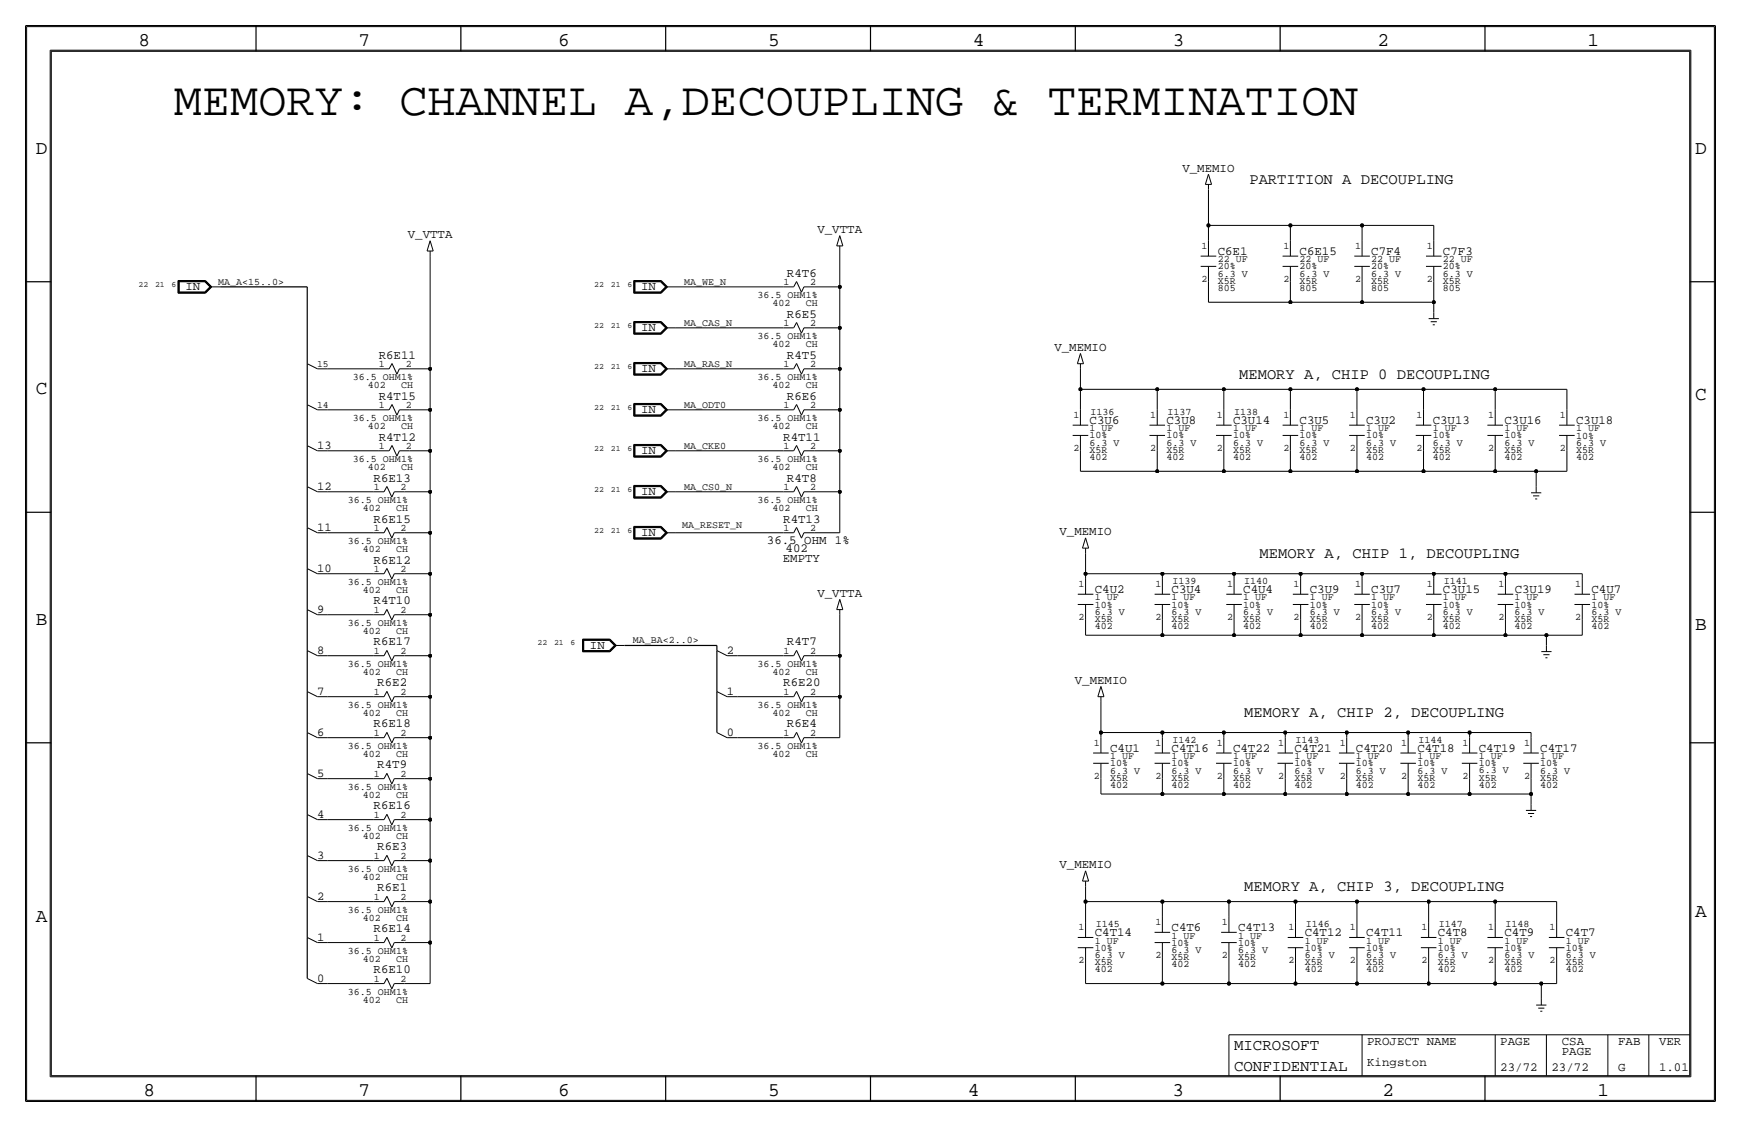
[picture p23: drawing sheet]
<svg xmlns="http://www.w3.org/2000/svg" width="432mm" height="279mm" viewBox="0 0 432 279" stroke-linecap="round" stroke-linejoin="round" font-family="sans-serif">
<defs><g id="words">
<text font-size="11.7" x="43.1" y="28.5">MEMORY: CHANNEL A,DECOUPLING &amp; TERMINATION</text>
<g font-size="4.8">
<text x="34.3" y="11.4">8</text>
<text x="88.9" y="11.4">7</text>
<text x="138.5" y="11.4">6</text>
<text x="190.5" y="11.4">5</text>
<text x="241.3" y="11.4">4</text>
<text x="290.8" y="11.4">3</text>
<text x="341.6" y="11.4">2</text>
<text x="393.7" y="11.4">1</text>
<text x="8.9" y="38.1">D</text>
<text x="420.4" y="38.1">D</text>
<text x="8.9" y="97.8">C</text>
<text x="420.4" y="99.1">C</text>
<text x="8.9" y="154.9">B</text>
<text x="420.4" y="156.2">B</text>
<text x="420.4" y="227.3">A</text>
<text x="8.9" y="228.6">A</text>
<text x="35.6" y="271.8">8</text>
<text x="88.9" y="271.8">7</text>
<text x="138.4" y="271.8">6</text>
<text x="190.5" y="271.8">5</text>
<text x="240" y="271.8">4</text>
<text x="290.8" y="271.8">3</text>
<text x="342.9" y="271.8">2</text>
<text x="396.2" y="271.8">1</text>
</g>
<g font-size="3.9">
<text x="306.1" y="260.4">MICROSOFT</text>
<text x="306.1" y="265.4">CONFIDENTIAL</text>
</g>
<g font-size="3.8">
<text x="309.9" y="45.7">PARTITION A DECOUPLING</text>
<text x="307.3" y="94">MEMORY A, CHIP 0 DECOUPLING</text>
<text x="312.4" y="138.4">MEMORY A, CHIP 1, DECOUPLING</text>
<text x="308.6" y="177.8">MEMORY A, CHIP 2, DECOUPLING</text>
<text x="308.6" y="221">MEMORY A, CHIP 3, DECOUPLING</text>
</g>
<g font-size="3.1">
<text x="293.2" y="42.5">V_MEMIO</text>
<text x="101.1" y="59">V_VTTA</text>
<text x="202.7" y="57.8">V_VTTA</text>
<text x="302" y="63.2">C6E1</text>
<text x="322.3" y="63.2">C6E15</text>
<text x="340.1" y="63.2">C7F4</text>
<text x="357.9" y="63.2">C7F3</text>
<text x="46" y="71.9">IN</text>
<text x="159" y="71.9">IN</text>
<text x="195.2" y="68.6">R4T6</text>
<text x="159" y="82">IN</text>
<text x="195.2" y="78.7">R6E5</text>
<text x="93.9" y="88.9">R6E11</text>
<text x="195.2" y="88.9">R4T5</text>
<text x="261.5" y="87">V_MEMIO</text>
<text x="159" y="92.2">IN</text>
<text x="93.9" y="99.1">R4T15</text>
<text x="195.2" y="99.1">R6E6</text>
<text x="159" y="102.4">IN</text>
<text x="270.3" y="105.2">C3U6</text>
<text x="289.3" y="105.2">C3U8</text>
<text x="305.8" y="105.2">C3U14</text>
<text x="322.3" y="105.2">C3U5</text>
<text x="338.8" y="105.2">C3U2</text>
<text x="355.3" y="105.2">C3U13</text>
<text x="373.1" y="105.2">C3U16</text>
<text x="390.9" y="105.2">C3U18</text>
<text x="93.9" y="109.2">R4T12</text>
<text x="159" y="112.5">IN</text>
<text x="194.3" y="109.2">R4T11</text>
<text x="92.7" y="119.4">R6E13</text>
<text x="195.2" y="119.4">R4T8</text>
<text x="159" y="122.7">IN</text>
<text x="92.7" y="129.5">R6E15</text>
<text x="194.3" y="129.5">R4T13</text>
<text x="159" y="132.8">IN</text>
<text x="190.2" y="134.9">36.5 OHM 1%</text>
<text x="194.8" y="136.9">402</text>
<text x="262.8" y="132.7">V_MEMIO</text>
<text x="92.7" y="139.7">R6E12</text>
<text x="194.2" y="139.3">EMPTY</text>
<text x="92.7" y="149.9">R4T10</text>
<text x="202.7" y="147.9">V_VTTA</text>
<text x="271.5" y="147.1">C4U2</text>
<text x="290.6" y="147.1">C3U4</text>
<text x="308.4" y="147.1">C4U4</text>
<text x="324.9" y="147.1">C3U9</text>
<text x="340.1" y="147.1">C3U7</text>
<text x="357.9" y="147.1">C3U15</text>
<text x="375.7" y="147.1">C3U19</text>
<text x="394.7" y="147.1">C4U7</text>
<text x="92.7" y="160">R6E17</text>
<text x="146.3" y="160.8">IN</text>
<text x="195.2" y="160">R4T7</text>
<text x="93.6" y="170.2">R6E2</text>
<text x="194.3" y="170.2">R6E20</text>
<text x="266.6" y="169.5">V_MEMIO</text>
<text x="92.7" y="180.3">R6E18</text>
<text x="195.2" y="180.3">R6E4</text>
<text x="93.6" y="190.5">R4T9</text>
<text x="275.3" y="186.4">C4U1</text>
<text x="290.6" y="186.4">C4T16</text>
<text x="305.8" y="186.4">C4T22</text>
<text x="321.1" y="186.4">C4T21</text>
<text x="336.3" y="186.4">C4T20</text>
<text x="351.5" y="186.4">C4T18</text>
<text x="366.8" y="186.4">C4T19</text>
<text x="382" y="186.4">C4T17</text>
<text x="92.7" y="200.7">R6E16</text>
<text x="93.6" y="210.8">R6E3</text>
<text x="262.8" y="215.2">V_MEMIO</text>
<text x="93.6" y="221">R6E1</text>
<text x="92.7" y="231.1">R6E14</text>
<text x="271.5" y="232.2">C4T14</text>
<text x="290.6" y="230.9">C4T6</text>
<text x="307.1" y="230.9">C4T13</text>
<text x="323.6" y="232.2">C4T12</text>
<text x="338.8" y="232.2">C4T11</text>
<text x="356.6" y="232.2">C4T8</text>
<text x="373.1" y="232.2">C4T9</text>
<text x="388.4" y="232.2">C4T7</text>
<text x="92.7" y="241.3">R6E10</text>
<text x="339.1" y="259.1">PROJECT NAME</text>
<text x="372.1" y="259.1">PAGE</text>
<text x="387.4" y="259.1">CSA</text>
<text x="387.4" y="261.6">PAGE</text>
<text x="401.3" y="259.1">FAB</text>
<text x="411.5" y="259.1">VER</text>
<text x="339.1" y="264.2">Kingston</text>
<text x="372.1" y="265.4">23/72</text>
<text x="384.8" y="265.4">23/72</text>
<text x="401.3" y="265.4">G</text>
<text x="411.5" y="265.4">1.01</text>
</g>
<g font-size="3">
<text x="78.6" y="111.4">13</text>
<text x="78.6" y="121.5">12</text>
<text x="78.6" y="131.7">11</text>
<text x="78.6" y="141.8">10</text>
<text x="78.6" y="152">9</text>
<text x="78.6" y="162.2">8</text>
<text x="180.2" y="162.2">2</text>
<text x="78.6" y="172.3">7</text>
<text x="180.2" y="172.3">1</text>
<text x="78.6" y="182.5">6</text>
<text x="180.2" y="182.5">0</text>
<text x="78.6" y="192.6">5</text>
<text x="78.6" y="202.8">4</text>
<text x="78.6" y="213">3</text>
<text x="78.6" y="223.1">2</text>
<text x="78.6" y="233.3">1</text>
<text x="78.6" y="243.4">0</text>
</g>
<g font-size="2.5">
<text x="298" y="61.7">1</text>
<text x="302" y="65">22 UF</text>
<text x="318.3" y="61.7">1</text>
<text x="322.3" y="65">22 UF</text>
<text x="336.1" y="61.7">1</text>
<text x="340.1" y="65">22 UF</text>
<text x="353.9" y="61.7">1</text>
<text x="357.9" y="65">22 UF</text>
<text x="54.1" y="70.6">MA_A&lt;15..0&gt;</text>
<text x="169.7" y="70.6">MA_WE_N</text>
<text x="194.3" y="70.6">1</text>
<text x="201" y="70.6">2</text>
<text x="298" y="69.9">2</text>
<text x="302" y="70.4">X5R</text>
<text x="302" y="68.6">6.3 V</text>
<text x="302" y="66.8">20%</text>
<text x="318.3" y="69.9">2</text>
<text x="322.3" y="70.4">X5R</text>
<text x="322.3" y="68.6">6.3 V</text>
<text x="322.3" y="66.8">20%</text>
<text x="336.1" y="69.9">2</text>
<text x="340.1" y="70.4">X5R</text>
<text x="340.1" y="68.6">6.3 V</text>
<text x="340.1" y="66.8">20%</text>
<text x="353.9" y="69.9">2</text>
<text x="357.9" y="70.4">X5R</text>
<text x="357.9" y="68.6">6.3 V</text>
<text x="357.9" y="66.8">20%</text>
<text x="187.8" y="73.9">36.5 OHM1%</text>
<text x="191.6" y="75.9">402</text>
<text x="199.8" y="75.8">CH</text>
<text x="302" y="72.1">805</text>
<text x="322.3" y="72.1">805</text>
<text x="340.1" y="72.1">805</text>
<text x="357.9" y="72.1">805</text>
<text x="169.7" y="80.8">MA_CAS_N</text>
<text x="194.3" y="80.8">1</text>
<text x="201" y="80.8">2</text>
<text x="187.8" y="84.1">36.5 OHM1%</text>
<text x="191.6" y="86.1">402</text>
<text x="199.8" y="86">CH</text>
<text x="87.5" y="94.2">36.5 OHM1%</text>
<text x="94" y="90.9">1</text>
<text x="100.6" y="90.9">2</text>
<text x="169.7" y="90.9">MA_RAS_N</text>
<text x="187.8" y="94.2">36.5 OHM1%</text>
<text x="194.3" y="90.9">1</text>
<text x="201" y="90.9">2</text>
<text x="91.2" y="96.3">402</text>
<text x="94" y="101.1">1</text>
<text x="99.5" y="96.2">CH</text>
<text x="100.6" y="101.1">2</text>
<text x="169.7" y="101.1">MA_ODT0</text>
<text x="191.6" y="96.3">402</text>
<text x="194.3" y="101.1">1</text>
<text x="199.8" y="96.2">CH</text>
<text x="201" y="101.1">2</text>
<text x="87.5" y="104.4">36.5 OHM1%</text>
<text x="91.2" y="106.4">402</text>
<text x="99.5" y="106.3">CH</text>
<text x="187.8" y="104.4">36.5 OHM1%</text>
<text x="191.6" y="106.4">402</text>
<text x="199.8" y="106.3">CH</text>
<text x="266.2" y="103.6">1</text>
<text x="270.2" y="106.9">1 UF</text>
<text x="270.5" y="102.8">I136</text>
<text x="285.3" y="103.6">1</text>
<text x="289.3" y="106.9">1 UF</text>
<text x="289.6" y="102.9">I137</text>
<text x="301.8" y="103.6">1</text>
<text x="305.8" y="106.9">1 UF</text>
<text x="306.1" y="102.9">I138</text>
<text x="318.3" y="103.6">1</text>
<text x="322.3" y="106.9">1 UF</text>
<text x="334.8" y="103.6">1</text>
<text x="338.8" y="106.9">1 UF</text>
<text x="351.3" y="103.6">1</text>
<text x="355.3" y="106.9">1 UF</text>
<text x="369.1" y="103.6">1</text>
<text x="373.1" y="106.9">1 UF</text>
<text x="386.9" y="103.6">1</text>
<text x="390.9" y="106.9">1 UF</text>
<text x="94" y="111.3">1</text>
<text x="100.6" y="111.3">2</text>
<text x="169.7" y="111.3">MA_CKE0</text>
<text x="194.3" y="111.3">1</text>
<text x="201" y="111.3">2</text>
<text x="266.2" y="111.8">2</text>
<text x="270.2" y="110.5">6.3 V</text>
<text x="270.2" y="108.7">10%</text>
<text x="270.2" y="112.2">X5R</text>
<text x="285.3" y="111.8">2</text>
<text x="289.3" y="108.7">10%</text>
<text x="289.3" y="112.3">X5R</text>
<text x="289.3" y="110.5">6.3 V</text>
<text x="301.8" y="111.8">2</text>
<text x="305.8" y="108.7">10%</text>
<text x="305.8" y="112.3">X5R</text>
<text x="305.8" y="110.5">6.3 V</text>
<text x="318.3" y="111.8">2</text>
<text x="322.3" y="108.7">10%</text>
<text x="322.3" y="110.5">6.3 V</text>
<text x="322.3" y="112.2">X5R</text>
<text x="334.8" y="111.8">2</text>
<text x="338.8" y="110.5">6.3 V</text>
<text x="338.8" y="112.2">X5R</text>
<text x="338.8" y="108.7">10%</text>
<text x="351.3" y="111.8">2</text>
<text x="355.3" y="112.3">X5R</text>
<text x="355.3" y="108.7">10%</text>
<text x="355.3" y="110.5">6.3 V</text>
<text x="369.1" y="111.8">2</text>
<text x="373.1" y="110.5">6.3 V</text>
<text x="373.1" y="108.7">10%</text>
<text x="373.1" y="112.3">X5R</text>
<text x="386.9" y="111.8">2</text>
<text x="390.9" y="108.7">10%</text>
<text x="390.9" y="110.5">6.3 V</text>
<text x="390.9" y="112.3">X5R</text>
<text x="87.5" y="114.6">36.5 OHM1%</text>
<text x="91.2" y="116.6">402</text>
<text x="99.5" y="116.5">CH</text>
<text x="187.8" y="114.6">36.5 OHM1%</text>
<text x="191.6" y="116.6">402</text>
<text x="199.8" y="116.5">CH</text>
<text x="270.2" y="114">402</text>
<text x="289.3" y="114">402</text>
<text x="305.8" y="114">402</text>
<text x="322.3" y="114">402</text>
<text x="338.8" y="114">402</text>
<text x="355.3" y="114">402</text>
<text x="373.1" y="114">402</text>
<text x="390.9" y="114.1">402</text>
<text x="86.2" y="124.7">36.5 OHM1%</text>
<text x="92.7" y="121.4">1</text>
<text x="99.4" y="121.4">2</text>
<text x="169.7" y="121.4">MA_CS0_N</text>
<text x="187.8" y="124.7">36.5 OHM1%</text>
<text x="194.3" y="121.4">1</text>
<text x="201" y="121.4">2</text>
<text x="90" y="126.7">402</text>
<text x="92.7" y="131.6">1</text>
<text x="98.2" y="126.6">CH</text>
<text x="99.4" y="131.6">2</text>
<text x="169.2" y="131">MA_RESET_N</text>
<text x="191.6" y="126.7">402</text>
<text x="194.3" y="131.6">1</text>
<text x="199.8" y="126.6">CH</text>
<text x="201" y="131.6">2</text>
<text x="86.2" y="134.9">36.5 OHM1%</text>
<text x="90" y="136.9">402</text>
<text x="98.2" y="136.8">CH</text>
<text x="92.7" y="141.7">1</text>
<text x="99.4" y="141.7">2</text>
<text x="86.2" y="145">36.5 OHM1%</text>
<text x="90" y="147.1">402</text>
<text x="98.2" y="147">CH</text>
<text x="267.5" y="145.5">1</text>
<text x="271.5" y="148.8">1 UF</text>
<text x="286.6" y="145.5">1</text>
<text x="290.6" y="148.8">1 UF</text>
<text x="290.8" y="144.8">I139</text>
<text x="304.3" y="145.5">1</text>
<text x="308.4" y="148.8">1 UF</text>
<text x="308.6" y="144.8">I140</text>
<text x="320.8" y="145.5">1</text>
<text x="324.9" y="148.8">1 UF</text>
<text x="336.1" y="145.5">1</text>
<text x="340.1" y="148.8">1 UF</text>
<text x="353.9" y="145.5">1</text>
<text x="357.9" y="148.8">1 UF</text>
<text x="358.1" y="144.8">I141</text>
<text x="371.6" y="145.5">1</text>
<text x="375.7" y="148.8">1 UF</text>
<text x="390.7" y="145.5">1</text>
<text x="394.7" y="148.8">1 UF</text>
<text x="86.2" y="155.2">36.5 OHM1%</text>
<text x="92.7" y="151.9">1</text>
<text x="99.4" y="151.9">2</text>
<text x="267.5" y="153.7">2</text>
<text x="271.5" y="152.4">6.3 V</text>
<text x="271.5" y="154.2">X5R</text>
<text x="271.5" y="156">402</text>
<text x="271.5" y="150.6">10%</text>
<text x="286.6" y="153.7">2</text>
<text x="290.6" y="150.6">10%</text>
<text x="290.6" y="155.9">402</text>
<text x="290.6" y="154.2">X5R</text>
<text x="290.6" y="152.4">6.3 V</text>
<text x="304.3" y="153.7">2</text>
<text x="308.4" y="154.2">X5R</text>
<text x="308.4" y="156">402</text>
<text x="308.4" y="152.4">6.3 V</text>
<text x="308.4" y="150.6">10%</text>
<text x="320.8" y="153.7">2</text>
<text x="324.9" y="152.4">6.3 V</text>
<text x="324.9" y="154.2">X5R</text>
<text x="324.9" y="155.9">402</text>
<text x="324.9" y="150.6">10%</text>
<text x="336.1" y="153.7">2</text>
<text x="340.1" y="154.2">X5R</text>
<text x="340.1" y="155.9">402</text>
<text x="340.1" y="150.6">10%</text>
<text x="340.1" y="152.4">6.3 V</text>
<text x="353.9" y="153.7">2</text>
<text x="357.9" y="150.6">10%</text>
<text x="357.9" y="156">402</text>
<text x="357.9" y="154.2">X5R</text>
<text x="357.9" y="152.4">6.3 V</text>
<text x="371.6" y="153.7">2</text>
<text x="375.7" y="152.4">6.3 V</text>
<text x="375.7" y="154.2">X5R</text>
<text x="375.7" y="155.9">402</text>
<text x="375.7" y="150.6">10%</text>
<text x="390.7" y="153.7">2</text>
<text x="394.7" y="150.6">10%</text>
<text x="394.7" y="155.9">402</text>
<text x="394.7" y="154.2">X5R</text>
<text x="394.7" y="152.4">6.3 V</text>
<text x="90" y="157.2">402</text>
<text x="98.2" y="157.1">CH</text>
<text x="157" y="159.5">MA_BA&lt;2..0&gt;</text>
<text x="86.2" y="165.4">36.5 OHM1%</text>
<text x="90" y="167.4">402</text>
<text x="92.7" y="162.1">1</text>
<text x="98.2" y="167.3">CH</text>
<text x="99.4" y="162.1">2</text>
<text x="187.8" y="165.4">36.5 OHM1%</text>
<text x="191.6" y="167.4">402</text>
<text x="194.3" y="162.1">1</text>
<text x="199.8" y="167.3">CH</text>
<text x="201" y="162.1">2</text>
<text x="92.7" y="172.2">1</text>
<text x="99.4" y="172.2">2</text>
<text x="194.3" y="172.2">1</text>
<text x="201" y="172.2">2</text>
<text x="86.2" y="175.5">36.5 OHM1%</text>
<text x="90" y="177.6">402</text>
<text x="98.2" y="177.4">CH</text>
<text x="187.8" y="175.5">36.5 OHM1%</text>
<text x="191.6" y="177.5">402</text>
<text x="199.8" y="177.4">CH</text>
<text x="86.2" y="185.7">36.5 OHM1%</text>
<text x="92.7" y="182.4">1</text>
<text x="99.4" y="182.4">2</text>
<text x="187.8" y="185.7">36.5 OHM1%</text>
<text x="194.3" y="182.4">1</text>
<text x="201" y="182.4">2</text>
<text x="271.3" y="184.9">1</text>
<text x="286.6" y="184.9">1</text>
<text x="290.8" y="184.1">I142</text>
<text x="301.8" y="184.9">1</text>
<text x="317" y="184.9">1</text>
<text x="321.3" y="184.1">I143</text>
<text x="332.3" y="184.9">1</text>
<text x="347.5" y="184.9">1</text>
<text x="351.8" y="184.1">I144</text>
<text x="362.8" y="184.9">1</text>
<text x="378" y="184.9">1</text>
<text x="90" y="187.7">402</text>
<text x="98.2" y="187.6">CH</text>
<text x="191.6" y="187.7">402</text>
<text x="199.8" y="187.6">CH</text>
<text x="275.3" y="191.8">6.3 V</text>
<text x="275.3" y="188.2">1 UF</text>
<text x="275.3" y="190">10%</text>
<text x="290.6" y="188.2">1 UF</text>
<text x="290.6" y="190">10%</text>
<text x="290.6" y="191.8">6.3 V</text>
<text x="305.8" y="190">10%</text>
<text x="305.8" y="188.2">1 UF</text>
<text x="305.8" y="191.8">6.3 V</text>
<text x="321.1" y="191.8">6.3 V</text>
<text x="321.1" y="190">10%</text>
<text x="321.1" y="188.2">1 UF</text>
<text x="336.3" y="188.2">1 UF</text>
<text x="336.3" y="191.8">6.3 V</text>
<text x="336.3" y="190">10%</text>
<text x="351.5" y="190">10%</text>
<text x="351.5" y="191.8">6.3 V</text>
<text x="351.5" y="188.2">1 UF</text>
<text x="366.8" y="190">10%</text>
<text x="366.8" y="188.2">1 UF</text>
<text x="366.8" y="191.8">6.3 V</text>
<text x="382" y="191.8">6.3 V</text>
<text x="382" y="188.2">1 UF</text>
<text x="382" y="190">10%</text>
<text x="86.2" y="195.8">36.5 OHM1%</text>
<text x="90" y="197.9">402</text>
<text x="92.7" y="192.5">1</text>
<text x="98.2" y="197.8">CH</text>
<text x="99.4" y="192.5">2</text>
<text x="271.3" y="193">2</text>
<text x="275.3" y="193.5">X5R</text>
<text x="275.3" y="195.3">402</text>
<text x="286.6" y="193">2</text>
<text x="290.6" y="195.3">402</text>
<text x="290.6" y="193.5">X5R</text>
<text x="301.8" y="193">2</text>
<text x="305.8" y="193.5">X5R</text>
<text x="305.8" y="195.3">402</text>
<text x="317" y="193">2</text>
<text x="321.1" y="193.5">X5R</text>
<text x="321.1" y="195.3">402</text>
<text x="332.3" y="193">2</text>
<text x="336.3" y="193.5">X5R</text>
<text x="336.3" y="195.3">402</text>
<text x="347.5" y="193">2</text>
<text x="351.5" y="195.3">402</text>
<text x="351.5" y="193.5">X5R</text>
<text x="362.8" y="193">2</text>
<text x="366.8" y="195.3">402</text>
<text x="366.8" y="193.5">X5R</text>
<text x="378" y="193">2</text>
<text x="382" y="193.6">X5R</text>
<text x="382" y="195.3">402</text>
<text x="92.7" y="202.7">1</text>
<text x="99.4" y="202.7">2</text>
<text x="86.2" y="206">36.5 OHM1%</text>
<text x="90" y="208">402</text>
<text x="98.2" y="207.9">CH</text>
<text x="92.7" y="212.9">1</text>
<text x="99.4" y="212.9">2</text>
<text x="86.2" y="216.2">36.5 OHM1%</text>
<text x="90" y="218.2">402</text>
<text x="98.2" y="218.1">CH</text>
<text x="86.2" y="226.3">36.5 OHM1%</text>
<text x="92.7" y="223">1</text>
<text x="99.4" y="223">2</text>
<text x="90" y="228.3">402</text>
<text x="92.7" y="233.2">1</text>
<text x="98.2" y="228.2">CH</text>
<text x="99.4" y="233.2">2</text>
<text x="267.5" y="230.6">1</text>
<text x="271.5" y="233.9">1 UF</text>
<text x="271.8" y="229.9">I145</text>
<text x="286.6" y="229.4">1</text>
<text x="290.6" y="232.7">1 UF</text>
<text x="303.1" y="229.4">1</text>
<text x="307.1" y="232.7">1 UF</text>
<text x="319.6" y="230.6">1</text>
<text x="323.6" y="233.9">1 UF</text>
<text x="323.8" y="229.9">I146</text>
<text x="334.8" y="230.6">1</text>
<text x="338.8" y="233.9">1 UF</text>
<text x="352.6" y="230.6">1</text>
<text x="356.6" y="233.9">1 UF</text>
<text x="356.9" y="229.9">I147</text>
<text x="369.1" y="230.6">1</text>
<text x="373.1" y="233.9">1 UF</text>
<text x="373.4" y="229.9">I148</text>
<text x="384.3" y="230.6">1</text>
<text x="388.4" y="233.9">1 UF</text>
<text x="86.2" y="236.5">36.5 OHM1%</text>
<text x="90" y="238.5">402</text>
<text x="98.2" y="238.4">CH</text>
<text x="267.5" y="238.8">2</text>
<text x="271.5" y="235.7">10%</text>
<text x="271.5" y="239.3">X5R</text>
<text x="271.5" y="237.5">6.3 V</text>
<text x="286.6" y="237.5">2</text>
<text x="290.6" y="238">X5R</text>
<text x="290.6" y="239.8">402</text>
<text x="290.6" y="236.2">6.3 V</text>
<text x="290.6" y="234.4">10%</text>
<text x="303.1" y="237.5">2</text>
<text x="307.1" y="238">X5R</text>
<text x="307.1" y="239.8">402</text>
<text x="307.1" y="234.4">10%</text>
<text x="307.1" y="236.2">6.3 V</text>
<text x="319.6" y="238.8">2</text>
<text x="323.6" y="235.7">10%</text>
<text x="323.6" y="239.3">X5R</text>
<text x="323.6" y="237.5">6.3 V</text>
<text x="334.8" y="238.8">2</text>
<text x="338.8" y="237.5">6.3 V</text>
<text x="338.8" y="235.7">10%</text>
<text x="338.8" y="239.3">X5R</text>
<text x="352.6" y="238.8">2</text>
<text x="356.6" y="235.7">10%</text>
<text x="356.6" y="239.3">X5R</text>
<text x="356.6" y="237.5">6.3 V</text>
<text x="369.1" y="238.8">2</text>
<text x="373.1" y="235.7">10%</text>
<text x="373.1" y="239.3">X5R</text>
<text x="373.1" y="237.5">6.3 V</text>
<text x="384.3" y="238.8">2</text>
<text x="388.4" y="237.5">6.3 V</text>
<text x="388.4" y="239.3">X5R</text>
<text x="388.4" y="235.7">10%</text>
<text x="92.7" y="243.3">1</text>
<text x="99.4" y="243.3">2</text>
<text x="271.5" y="241">402</text>
<text x="323.6" y="241">402</text>
<text x="338.8" y="241.1">402</text>
<text x="356.6" y="241">402</text>
<text x="373.1" y="241">402</text>
<text x="388.4" y="241">402</text>
<text x="86.2" y="246.6">36.5 OHM1%</text>
<text x="90" y="248.7">402</text>
<text x="98.2" y="248.6">CH</text>
</g>
<g font-size="2.4">
<text x="78.6" y="91">15</text>
<text x="78.6" y="101.2">14</text>
</g>
<g font-size="2">
<text x="34.3" y="71.1">22</text>
<text x="38.5" y="71.1">21</text>
<text x="42.6" y="71.1">6</text>
<text x="147.4" y="71.1">22</text>
<text x="151.5" y="71.1">21</text>
<text x="155.6" y="71.1">6</text>
<text x="147.4" y="81.3">22</text>
<text x="151.5" y="81.3">21</text>
<text x="155.6" y="81.3">6</text>
<text x="147.4" y="91.4">22</text>
<text x="151.5" y="91.4">21</text>
<text x="155.6" y="91.4">6</text>
<text x="147.4" y="101.6">22</text>
<text x="151.5" y="101.6">21</text>
<text x="155.6" y="101.6">6</text>
<text x="147.4" y="111.8">22</text>
<text x="151.5" y="111.8">21</text>
<text x="155.6" y="111.8">6</text>
<text x="147.4" y="121.9">22</text>
<text x="151.5" y="121.9">21</text>
<text x="155.6" y="121.9">6</text>
<text x="147.4" y="132.1">22</text>
<text x="151.5" y="132.1">21</text>
<text x="155.6" y="132.1">6</text>
<text x="133.3" y="160">22</text>
<text x="137.4" y="160">21</text>
<text x="141.5" y="160">6</text>
</g>
</g></defs>
<!-- layer: Nets -->
<g fill="none" stroke="#000" stroke-width=".3">
<path d="M54.6 71.1h21.6zM76.2 71.1v19.1zM76.2 90.2v10.1zM76.2 100.3v10.2zM76.2 110.5v10.2zM76.2 120.7v10.1zM76.2 130.8v10.2zM76.2 141v10.1zM76.2 151.1v10.2zM76.2 161.3v10.2zM76.2 171.4v10.2zM154.9 160h22.9z"/>
<path d="M177.8 160v1.3zM177.8 161.3v10.1zM177.8 171.4v10.2zM76.2 181.6v10.2zM76.2 191.8v10.1zM76.2 201.9v10.2zM76.2 212.1v10.1zM76.2 222.2v10.2zM76.2 232.4v10.2z"/>
</g>
<g fill="none" stroke="#000" stroke-width=".25">
<path d="M299.7 55.9h20.3zM299.7 55.9v3.8zM299.7 47v8.9zM320 55.9h17.8zM320 55.9v3.8zM337.8 55.9h17.8zM337.8 55.9v3.8zM355.6 55.9v3.8zM106.7 63.5v27.9zM167.6 71.1h26.7zM201.9 71.1h6.4zM208.3 71.1v10.2z"/>
<path d="M208.3 62.2v8.9zM299.7 69.8v5.1zM299.7 74.9h20.3zM320 74.9h17.8zM320 69.8v5.1zM337.8 74.9h17.8zM337.8 69.8v5.1zM355.6 69.8v5.1zM355.6 74.9v2.6zM81.3 91.4h12.7zM101.6 91.4h5.1zM106.7 91.4v10.2z"/>
<path d="M167.6 81.3h26.7zM167.6 91.4h26.7zM201.9 91.4h6.4zM201.9 81.3h6.4zM208.3 91.4v10.2zM208.3 81.3v10.1zM268 96.5h19zM268 96.5v5.1zM268 91.4v5.1zM287 96.5v5.1zM287 96.5h16.5zM303.5 96.5h16.5z"/>
<path d="M303.5 96.5v5.1zM320 96.5h16.6zM320 96.5v5.1zM336.5 96.5h16.6zM336.5 96.5v5.1zM353.1 96.5h17.7zM353.1 96.5v5.1zM370.8 96.5v5.1zM370.8 96.5h17.8zM388.6 96.5v5.1zM81.3 111.8h12.7zM81.3 101.6h12.7z"/>
<path d="M101.6 111.8h5.1zM101.6 101.6h5.1zM106.7 111.8v10.1zM106.7 101.6v10.2zM167.6 111.8h26.7zM167.6 101.6h26.7zM201.9 111.8h6.4zM201.9 101.6h6.4zM208.3 111.8v10.1zM208.3 101.6v10.2zM268 111.8v5zM268 116.8h19z"/>
<path d="M287 116.8h16.5zM287 111.8v5zM303.5 116.8h16.5zM303.5 111.8v5zM320 116.8h16.5zM320 111.8v5zM336.5 116.8h16.6zM336.5 111.8v5zM353.1 116.8h17.7zM353.1 111.8v5zM370.8 116.8h10.2zM370.8 111.8v5z"/>
<path d="M381 116.8h7.6zM381 116.8v3.9zM388.6 111.8v5zM81.3 132.1h11.4zM81.3 121.9h11.4zM100.3 132.1h6.4zM100.3 121.9h6.4zM106.7 132.1v10.1zM106.7 121.9v10.2zM167.6 121.9h26.7zM167.6 132.1h26.7zM201.9 132.1h6.4z"/>
<path d="M201.9 121.9h6.4zM208.3 121.9v10.2zM269.2 137.2v5zM81.3 142.2h11.4zM81.3 152.4h11.4zM100.3 152.4h6.4zM100.3 142.2h6.4zM106.7 152.4v10.2zM106.7 142.2v10.2zM208.3 152.4v10.2zM269.2 153.7v3.8zM269.2 157.5h19.1z"/>
<path d="M269.2 142.2h19.1zM269.2 142.2v1.3zM288.3 153.7v3.8zM288.3 157.5h17.8zM288.3 142.2h17.8zM288.3 142.2v1.3zM306.1 157.5h16.5zM306.1 153.7v3.8zM306.1 142.2v1.3zM306.1 142.2h16.5zM322.6 157.5h15.2zM322.6 153.7v3.8z"/>
<path d="M322.6 142.2h15.2zM322.6 142.2v1.3zM337.8 157.5h17.8zM337.8 153.7v3.8zM337.8 142.2h17.8zM337.8 142.2v1.3zM355.6 157.5h17.8zM355.6 153.7v3.8zM355.6 142.2h17.8zM355.6 142.2v1.3zM373.4 157.5h10.1zM373.4 153.7v3.8z"/>
<path d="M373.4 142.2h19zM373.4 142.2v1.3zM383.5 157.5v2.5zM383.5 157.5h8.9zM392.4 153.7v3.8zM392.4 142.2v1.3zM81.3 162.6h11.4zM81.3 172.7h11.4zM100.3 172.7h6.4zM100.3 162.6h6.4zM106.7 172.7v10.2zM106.7 162.6v10.1z"/>
<path d="M182.9 162.6h11.4zM182.9 172.7h11.4zM201.9 172.7h6.4zM201.9 162.6h6.4zM208.3 172.7v10.2zM208.3 162.6v10.1zM273 174v7.6zM81.3 193h11.4zM81.3 182.9h11.4zM100.3 193h6.4zM100.3 182.9h6.4zM106.7 193v10.2z"/>
<path d="M106.7 182.9v10.1zM182.9 182.9h11.4zM201.9 182.9h6.4zM273 181.6h15.3zM273 181.6v1.3zM273 193v3.8zM273 196.8h15.3zM288.3 181.6h15.2zM288.3 181.6v1.3zM288.3 196.8h15.2zM288.3 193v3.8zM303.5 181.6h15.3z"/>
<path d="M303.5 181.6v1.3zM303.5 196.8h15.3zM303.5 193v3.8zM318.8 181.6h15.2zM318.8 181.6v1.3zM318.8 196.8h15.2zM318.8 193v3.8zM334 181.6h15.2zM334 181.6v1.3zM334 196.8h15.2zM334 193v3.8zM349.2 181.6h15.3z"/>
<path d="M349.2 181.6v1.3zM349.2 193v3.8zM349.2 196.8h15.3zM364.5 181.6h15.2zM364.5 181.6v1.3zM364.5 196.8h15.2zM364.5 193v3.8zM379.7 181.6v1.3zM379.7 193v3.8zM379.7 196.8v2.6zM81.3 213.4h11.4zM81.3 203.2h11.4z"/>
<path d="M100.3 213.4h6.4zM100.3 203.2h6.4zM106.7 213.4v10.1zM106.7 203.2v10.2zM269.2 219.7v3.8zM81.3 223.5h11.4zM81.3 233.7h11.4zM100.3 233.7h6.4zM100.3 223.5h6.4zM106.7 233.7v10.1zM106.7 223.5v10.2zM269.2 223.5h19.1z"/>
<path d="M269.2 223.5v5.1zM269.2 238.8v5zM288.3 223.5h16.5zM288.3 223.5v3.8zM288.3 237.5v6.3zM304.8 223.5v3.8zM304.8 223.5h16.5zM304.8 237.5v6.3zM321.3 223.5h15.2zM321.3 223.5v5.1zM321.3 238.8v5zM336.5 223.5h17.8z"/>
<path d="M336.5 223.5v5.1zM336.5 238.8v5zM354.3 223.5h16.5zM354.3 223.5v5.1zM354.3 238.8v5zM370.8 223.5v5.1zM370.8 223.5h15.3zM370.8 238.8v5zM386.1 223.5v5.1zM386.1 238.8v5zM81.3 243.8h11.4zM100.3 243.8h6.4z"/>
<path d="M269.2 243.8h19.1zM288.3 243.8h16.5zM304.8 243.8h16.5zM321.3 243.8h15.2zM336.5 243.8h17.8zM354.3 243.8h16.5zM370.8 243.8h11.5zM382.3 243.8v3.8zM382.3 243.8h3.8z"/>
</g>
<g fill="#000" stroke="#000" stroke-width=".25">
<circle cx="299.7" cy="55.9" r=".41"/>
<circle cx="320" cy="55.9" r=".41"/>
<circle cx="337.8" cy="55.9" r=".41"/>
<circle cx="208.3" cy="71.1" r=".41"/>
<circle cx="320" cy="74.9" r=".41"/>
<circle cx="337.8" cy="74.9" r=".41"/>
<circle cx="355.6" cy="74.9" r=".41"/>
<circle cx="106.7" cy="91.4" r=".41"/>
<circle cx="208.3" cy="91.4" r=".41"/>
<circle cx="208.3" cy="81.3" r=".41"/>
<circle cx="268" cy="96.5" r=".41"/>
<circle cx="287" cy="96.5" r=".41"/>
<circle cx="303.5" cy="96.5" r=".41"/>
<circle cx="320" cy="96.5" r=".41"/>
<circle cx="336.5" cy="96.5" r=".41"/>
<circle cx="353.1" cy="96.5" r=".41"/>
<circle cx="370.8" cy="96.5" r=".41"/>
<circle cx="106.7" cy="111.8" r=".41"/>
<circle cx="106.7" cy="101.6" r=".41"/>
<circle cx="208.3" cy="111.8" r=".41"/>
<circle cx="208.3" cy="101.6" r=".41"/>
<circle cx="287" cy="116.8" r=".41"/>
<circle cx="303.5" cy="116.8" r=".41"/>
<circle cx="320" cy="116.8" r=".41"/>
<circle cx="336.5" cy="116.8" r=".41"/>
<circle cx="353.1" cy="116.8" r=".41"/>
<circle cx="370.8" cy="116.8" r=".41"/>
<circle cx="381" cy="116.8" r=".41"/>
<circle cx="106.7" cy="132.1" r=".41"/>
<circle cx="106.7" cy="121.9" r=".41"/>
<circle cx="208.3" cy="121.9" r=".41"/>
<circle cx="106.7" cy="142.2" r=".41"/>
<circle cx="106.7" cy="152.4" r=".41"/>
<circle cx="269.2" cy="142.2" r=".41"/>
<circle cx="288.3" cy="142.2" r=".41"/>
<circle cx="288.3" cy="157.5" r=".41"/>
<circle cx="306.1" cy="157.5" r=".41"/>
<circle cx="306.1" cy="142.2" r=".41"/>
<circle cx="322.6" cy="157.5" r=".41"/>
<circle cx="322.6" cy="142.2" r=".41"/>
<circle cx="337.8" cy="157.5" r=".41"/>
<circle cx="337.8" cy="142.2" r=".41"/>
<circle cx="355.6" cy="157.5" r=".41"/>
<circle cx="355.6" cy="142.2" r=".41"/>
<circle cx="373.4" cy="157.5" r=".41"/>
<circle cx="373.4" cy="142.2" r=".41"/>
<circle cx="383.5" cy="157.5" r=".41"/>
<circle cx="106.7" cy="162.6" r=".41"/>
<circle cx="106.7" cy="172.7" r=".41"/>
<circle cx="208.3" cy="172.7" r=".41"/>
<circle cx="208.3" cy="162.6" r=".41"/>
<circle cx="106.7" cy="193" r=".41"/>
<circle cx="106.7" cy="182.9" r=".41"/>
<circle cx="273" cy="181.6" r=".41"/>
<circle cx="288.3" cy="181.6" r=".41"/>
<circle cx="288.3" cy="196.9" r=".41"/>
<circle cx="303.5" cy="181.6" r=".41"/>
<circle cx="303.5" cy="196.9" r=".41"/>
<circle cx="318.8" cy="181.6" r=".41"/>
<circle cx="318.8" cy="196.9" r=".41"/>
<circle cx="334" cy="181.6" r=".41"/>
<circle cx="334" cy="196.9" r=".41"/>
<circle cx="349.2" cy="196.9" r=".41"/>
<circle cx="349.2" cy="181.6" r=".41"/>
<circle cx="364.5" cy="181.6" r=".41"/>
<circle cx="364.5" cy="196.9" r=".41"/>
<circle cx="379.7" cy="196.9" r=".41"/>
<circle cx="106.7" cy="213.4" r=".41"/>
<circle cx="106.7" cy="203.2" r=".41"/>
<circle cx="106.7" cy="223.5" r=".41"/>
<circle cx="106.7" cy="233.7" r=".41"/>
<circle cx="269.2" cy="223.5" r=".41"/>
<circle cx="288.3" cy="223.5" r=".41"/>
<circle cx="304.8" cy="223.5" r=".41"/>
<circle cx="321.3" cy="223.5" r=".41"/>
<circle cx="336.5" cy="223.5" r=".41"/>
<circle cx="354.3" cy="223.5" r=".41"/>
<circle cx="370.8" cy="223.5" r=".41"/>
<circle cx="288.3" cy="243.8" r=".41"/>
<circle cx="304.8" cy="243.8" r=".41"/>
<circle cx="321.3" cy="243.8" r=".41"/>
<circle cx="336.5" cy="243.8" r=".41"/>
<circle cx="354.3" cy="243.8" r=".41"/>
<circle cx="370.8" cy="243.8" r=".41"/>
<circle cx="382.3" cy="243.8" r=".41"/>
</g>
<!-- layer: Components -->
<g fill="none" stroke="#000" stroke-width=".25">
<path d="M106.7 59.7l.7 2.5zM106.7 59.7l-.8 2.5zM208.3 58.4l-.8 2.6zM208.3 58.4l.7 2.6zM299 45.7h1.5zM299.7 45.7v1.3zM299.7 43.2l.8 2.5zM299.7 59.7v3.8zM299.7 43.2l-.7 2.5zM320 59.7v3.8zM337.8 59.7v3.8zM355.6 59.7v3.8z"/>
<path d="M44.1 69.5v3.2zM44.1 72.7h6.9zM44.1 69.5h6.9zM44.2 69.6v3zM44.2 72.6h6.7zM44.2 69.6h6.7zM44.3 69.7h6.6zM44.3 69.7v2.8zM44.3 72.5h6.6zM44.5 69.9v2.5zM44.5 72.4h6.3zM44.5 69.8h6.3z"/>
<path d="M50.8 72.4l1.3-1.3zM50.8 69.9l1.3 1.2zM50.9 72.5l1.3-1.4zM50.9 69.7l1.3 1.4zM50.9 69.6l1.5 1.5zM51 69.5l1.5 1.6zM51 72.7l1.5-1.6zM52.1 71.1h2.5zM52.4 71.1l-1.5 1.5zM105.9 62.2h1.5zM106.7 62.2v1.3zM157.2 69.5h6.8z"/>
<path d="M157.2 69.5v3.2zM157.2 72.7h6.8zM157.2 79.7v3.2zM157.2 79.7h6.8zM157.3 69.6v3zM157.3 72.6h6.6zM157.3 69.6h6.6zM157.3 79.8h6.6zM157.3 79.8v3zM157.4 69.7v2.8zM157.4 72.5h6.5zM157.4 69.7h6.5z"/>
<path d="M157.4 79.9v2.8zM157.4 79.9h6.5zM157.5 69.8h6.3zM157.5 69.8v2.6zM157.5 72.4h6.3zM163.8 69.8l1.3 1.3zM163.8 72.4l1.3-1.3zM163.9 72.5l1.4-1.4zM163.9 69.7l1.4 1.4zM163.9 79.9l1.4 1.4zM163.9 69.6l1.5 1.5zM163.9 79.8l1.5 1.5z"/>
<path d="M164 72.7l1.6-1.6zM164 69.5l1.6 1.6zM164 79.7l1.6 1.6zM165.1 71.1h2.5zM165.4 71.1l-1.5 1.5zM194.3 71.1h2.5zM197.6 69.8l1.2 2.6zM197.6 80l1.2 2.6zM197.6 69.8l-.8 1.3zM197.6 80l-.7 1.3zM199.4 71.1l-.6 1.3zM199.4 71.1h2.5z"/>
<path d="M207.5 61h1.5zM208.3 61v1.2zM297.8 63.5h3.9zM297.8 66h3.9zM299.7 66v3.9zM318.1 63.5h3.9zM318.1 66h3.9zM320 66v3.8zM335.9 63.5h3.9zM335.9 66h3.9zM337.8 66v3.8zM353.7 63.5h3.8z"/>
<path d="M353.7 66h3.8zM354.3 79h2.6zM354.8 79.8h1.6zM355.6 77.5v1.5zM355.6 66v3.8zM76.2 90.2l2.5 1.2zM78.7 91.4h2.6zM94 91.4h2.5zM97.2 90.1l1.3 2.7zM97.2 90.1l-.7 1.3zM99.1 91.4l-.6 1.4zM99.1 91.4h2.5z"/>
<path d="M157.2 89.9v3.1zM157.2 93h6.8zM157.2 89.9h6.8zM157.2 82.9h6.8zM157.3 90v2.9zM157.3 92.9h6.6zM157.3 90h6.6zM157.3 82.8h6.6zM157.4 90.1v2.7zM157.4 92.8h6.5zM157.4 90.1h6.5zM157.4 82.7h6.5z"/>
<path d="M157.5 90.2h6.3zM157.5 90.2v2.5zM157.5 92.7h6.3zM157.5 80h6.3zM157.5 80v2.5zM157.5 82.5h6.3zM163.8 90.2l1.3 1.2zM163.8 92.7l1.3-1.3zM163.8 80l1.3 1.3zM163.8 82.5l1.3-1.2zM163.9 90.1l1.4 1.3zM163.9 92.8l1.4-1.4z"/>
<path d="M163.9 82.7l1.4-1.4zM163.9 90l1.5 1.4zM163.9 92.9l1.5-1.5zM163.9 82.8l1.5-1.5zM164 89.9l1.6 1.5zM164 93l1.6-1.6zM164 82.9l1.6-1.6zM165.1 91.4h2.5zM165.1 81.3h2.5zM194.3 81.3h2.6zM194.3 91.4h2.6zM197.6 90.1l1.2 2.7z"/>
<path d="M197.6 90.1l-.7 1.3zM199.4 81.3l-.6 1.3zM199.4 81.3h2.5zM199.4 91.4h2.5zM199.4 91.4l-.6 1.4zM267.2 90.2h1.5zM268 90.2v1.2zM268 87.6l.7 2.6zM268 87.6l-.8 2.6zM355.3 80.5h.6zM76.2 100.3l2.5 1.3zM76.2 110.5l2.5 1.3z"/>
<path d="M78.7 101.6h2.6zM78.7 111.8h2.6zM94 111.8h2.5zM94 101.6h2.5zM97.2 110.4l1.3 2.7zM97.2 100.3l1.3 2.6zM97.2 110.4l-.7 1.4zM97.2 100.3l-.7 1.3zM99.1 111.8l-.6 1.3zM99.1 101.6l-.6 1.3zM99.1 101.6h2.5zM99.1 111.8h2.5z"/>
<path d="M157.2 100h6.8zM157.2 110.2h6.8zM157.2 100v3.2zM157.2 103.2h6.8zM157.2 110.2v3.1zM157.2 113.3h6.8zM157.3 100.1h6.6zM157.3 100.1v3zM157.3 103.1h6.6zM157.3 110.3v2.9zM157.3 113.2h6.6zM157.3 110.3h6.6z"/>
<path d="M157.4 100.2h6.5zM157.4 100.2v2.8zM157.4 103h6.5zM157.4 110.4v2.7zM157.4 113.1h6.5zM157.4 110.4h6.5zM157.5 100.3h6.3zM157.5 100.3v2.6zM157.5 102.9h6.3zM157.5 110.5h6.3zM157.5 110.5v2.5zM157.5 113h6.3z"/>
<path d="M163.8 102.9l1.3-1.3zM163.8 100.3l1.3 1.3zM163.8 110.5l1.3 1.3zM163.8 113l1.3-1.2zM163.9 100.2l1.4 1.4zM163.9 103l1.4-1.4zM163.9 113.1l1.4-1.3zM163.9 110.4l1.4 1.4zM163.9 100.1l1.5 1.5zM163.9 103.1l1.5-1.5zM163.9 110.3l1.5 1.5zM163.9 113.2l1.5-1.4z"/>
<path d="M164 100l1.6 1.6zM164 103.2l1.6-1.6zM164 113.3l1.6-1.5zM164 110.2l1.6 1.6zM165.1 101.6h2.5zM165.1 111.8h2.5zM194.3 101.6h2.6zM194.3 111.8h2.6zM197.6 110.4l1.2 2.7zM197.6 100.3l1.2 2.6zM197.6 100.3l-.7 1.3zM197.6 110.4l-.7 1.4z"/>
<path d="M199.4 111.8l-.6 1.3zM199.4 111.8h2.5zM199.4 101.6l-.6 1.3zM199.4 101.6h2.5zM266 105.4h3.9zM266 108h3.9zM268 101.6v3.8zM268 108v3.8zM285.1 105.4h3.9zM285.1 108h3.9zM287 101.6v3.8zM287 108v3.8z"/>
<path d="M301.6 105.4h3.9zM301.6 108h3.9zM303.5 101.6v3.8zM303.5 108v3.8zM318.1 105.4h3.9zM318.1 108h3.9zM320 101.6v3.8zM320 108v3.8zM334.6 105.4h3.9zM334.6 108h3.9zM336.5 101.6v3.8zM336.5 108v3.8z"/>
<path d="M351.1 105.4h3.9zM351.1 108h3.9zM353.1 101.6v3.8zM353.1 108v3.8zM368.9 105.4h3.9zM368.9 108h3.9zM370.8 101.6v3.8zM370.8 108v3.8zM386.7 105.4h3.9zM386.7 108h3.9zM388.6 101.6v3.8zM388.6 108v3.8z"/>
<path d="M76.2 130.8l2.5 1.3zM76.2 120.6l2.5 1.3zM78.7 132.1h2.6zM78.7 121.9h2.6zM92.7 132.1h2.6zM92.7 121.9h2.6zM96 130.8l-.7 1.3zM96 120.6l-.7 1.3zM96 130.8l1.2 2.6zM96 120.6l1.2 2.6zM97.8 132.1l-.6 1.3zM97.8 121.9l-.6 1.3z"/>
<path d="M97.8 132.1h2.5zM97.8 121.9h2.5zM157.2 130.5h6.8zM157.2 130.5v3.2zM157.2 133.7h6.8zM157.2 120.3v3.2zM157.2 123.5h6.8zM157.2 120.3h6.8zM157.3 130.6v3zM157.3 133.6h6.6zM157.3 130.6h6.6zM157.3 120.4v3z"/>
<path d="M157.3 123.4h6.6zM157.3 120.4h6.6zM157.4 130.7v2.8zM157.4 133.5h6.5zM157.4 130.7h6.5zM157.4 120.5v2.8zM157.4 123.3h6.5zM157.4 120.5h6.5zM157.5 130.8h6.3zM157.5 130.8v2.6zM157.5 133.4h6.3zM157.5 120.6h6.3z"/>
<path d="M157.5 120.6v2.6zM157.5 123.2h6.3zM163.8 130.8l1.3 1.3zM163.8 133.4l1.3-1.3zM163.8 120.6l1.3 1.3zM163.8 123.2l1.3-1.3zM163.9 133.5l1.4-1.4zM163.9 130.7l1.4 1.4zM163.9 120.5l1.4 1.4zM163.9 123.3l1.4-1.4zM163.9 130.6l1.5 1.5zM163.9 133.6l1.5-1.5z"/>
<path d="M163.9 120.4l1.5 1.5zM163.9 123.4l1.5-1.5zM164 130.5l1.6 1.6zM164 133.7l1.6-1.6zM164 120.3l1.6 1.6zM164 123.5l1.6-1.6zM165.1 132.1h2.5zM165.1 121.9h2.5zM194.3 121.9h2.5zM194.3 132.1h2.6zM197.6 120.6l1.2 2.6zM197.6 120.6l-.8 1.3z"/>
<path d="M197.6 130.8l1.2 2.6zM197.6 130.8l-.7 1.3zM199.4 121.9l-.6 1.3zM199.4 121.9h2.5zM199.4 132.1h2.5zM199.4 132.1l-.6 1.3zM268.5 135.9h1.5zM269.2 133.4l-.7 2.5zM269.2 133.4l.8 2.5zM269.2 135.9v1.3zM379.7 122.2h2.6zM380.2 122.9h1.6z"/>
<path d="M380.7 123.7h.6zM381 120.7v1.5zM76.2 151.1l2.5 1.3zM76.2 141l2.5 1.2zM78.7 152.4h2.6zM78.7 142.2h2.6zM92.7 142.2h2.6zM92.7 152.4h2.6zM96 140.9l-.7 1.3zM96 151.1l-.7 1.3zM96 140.9l1.2 2.7zM96 151.1l1.2 2.6z"/>
<path d="M97.8 142.2l-.6 1.4zM97.8 152.4l-.6 1.3zM97.8 152.4h2.5zM97.8 142.2h2.5zM144.5 158.4v3.2zM144.5 158.4h6.8zM144.6 158.5h6.6zM144.6 158.5v3zM144.7 158.6v2.8zM144.7 158.6h6.5zM144.8 158.7h6.3zM144.8 158.7v2.6z"/>
<path d="M151.1 158.7l1.3 1.3zM151.2 158.6l1.4 1.4zM151.2 158.5l1.5 1.5zM151.3 158.4l1.6 1.6zM207.5 151.1h1.5zM208.3 148.6l-.8 2.5zM208.3 151.1v1.3zM208.3 148.6l.7 2.5zM267.3 147.3h3.9zM267.3 149.9h3.9zM269.2 143.5v3.8zM269.2 149.9v3.8z"/>
<path d="M286.4 147.3h3.8zM286.4 149.9h3.8zM288.3 143.5v3.8zM288.3 149.9v3.8zM304.1 147.3h3.9zM304.1 149.9h3.9zM306.1 143.5v3.8zM306.1 149.9v3.8zM320.6 147.3h3.9zM320.6 149.9h3.9zM322.6 143.5v3.8zM322.6 149.9v3.8z"/>
<path d="M335.9 147.3h3.9zM335.9 149.9h3.9zM337.8 143.5v3.8zM337.8 149.9v3.8zM353.7 147.3h3.8zM353.7 149.9h3.8zM355.6 143.5v3.8zM355.6 149.9v3.8zM371.4 147.3h3.9zM371.4 149.9h3.9zM373.4 143.5v3.8zM373.4 149.9v3.8z"/>
<path d="M390.5 147.3h3.9zM390.5 149.9h3.9zM392.4 143.5v3.8zM392.4 149.9v3.8zM76.2 171.4l2.5 1.3zM76.2 161.3l2.5 1.3zM78.7 172.7h2.6zM78.7 162.6h2.6zM92.7 172.7h2.5zM92.7 162.6h2.6zM96 171.4l-.8 1.3zM96 171.4l1.2 2.6z"/>
<path d="M96 161.2l-.7 1.4zM96 161.2l1.2 2.7zM97.8 172.7l-.6 1.3zM97.8 172.7h2.5zM97.8 162.6l-.6 1.3zM97.8 162.6h2.5zM144.5 161.6h6.8zM144.6 161.5h6.6zM144.7 161.4h6.5zM144.8 161.3h6.3zM151.1 161.3l1.3-1.3zM151.2 161.4l1.4-1.4z"/>
<path d="M151.2 161.5l1.5-1.5zM151.3 161.6l1.6-1.6zM152.4 160h2.5zM177.8 161.3l2.5 1.3zM177.8 171.4l2.5 1.3zM180.3 162.6h2.6zM180.3 172.7h2.6zM194.3 162.6h2.5zM194.3 172.7h2.6zM197.6 161.2l1.2 2.7zM197.6 161.2l-.8 1.4zM197.6 171.4l1.2 2.6z"/>
<path d="M197.6 171.4l-.7 1.3zM199.4 162.6l-.6 1.3zM199.4 162.6h2.5zM199.4 172.7l-.6 1.3zM199.4 172.7h2.5zM272.3 172.7h1.5zM273 170.2l-.7 2.5zM273 172.7v1.3zM273 170.2l.8 2.5zM382.3 161.5h2.5zM382.8 162.3h1.5zM383.3 163.1h.5z"/>
<path d="M383.5 160v1.5zM76.2 181.6l2.5 1.3zM76.2 191.8l2.5 1.2zM78.7 182.9h2.6zM78.7 193h2.6zM92.7 182.9h2.5zM92.7 193h2.5zM96 181.6l-.8 1.3zM96 181.6l1.2 2.6zM96 191.7l-.8 1.3zM96 191.7l1.2 2.7zM97.8 182.9l-.6 1.3z"/>
<path d="M97.8 182.9h2.5zM97.8 193l-.6 1.4zM97.8 193h2.5zM177.8 181.6l2.5 1.3zM180.3 182.9h2.6zM194.3 182.9h2.6zM197.6 181.6l1.2 2.6zM197.6 181.6l-.7 1.3zM199.4 182.9h2.5zM199.4 182.9l-.6 1.3zM271.1 186.7h3.9zM271.1 189.2h3.9z"/>
<path d="M273 182.9v3.8zM273 189.2v3.8zM286.4 186.7h3.8zM286.4 189.2h3.8zM288.3 182.9v3.8zM288.3 189.2v3.8zM301.6 186.7h3.9zM301.6 189.2h3.9zM303.5 182.9v3.8zM303.5 189.2v3.8zM316.8 186.7h3.9zM316.8 189.2h3.9z"/>
<path d="M318.8 182.9v3.8zM318.8 189.2v3.8zM332.1 186.7h3.8zM332.1 189.2h3.8zM334 182.9v3.8zM334 189.2v3.8zM347.3 186.7h3.9zM347.3 189.2h3.9zM349.2 182.9v3.8zM349.2 189.2v3.8zM362.6 186.7h3.8zM362.6 189.2h3.8z"/>
<path d="M364.5 182.9v3.8zM364.5 189.2v3.8zM377.8 186.7h3.9zM377.8 189.2h3.9zM379.7 182.9v3.8zM379.7 189.2v3.8zM379.7 199.4v1.5zM76.2 201.9l2.5 1.3zM76.2 212.1l2.5 1.3zM78.7 203.2h2.6zM78.7 213.4h2.6zM92.7 203.2h2.5z"/>
<path d="M92.7 213.4h2.6zM96 201.9l-.8 1.3zM96 201.9l1.2 2.6zM96 212l-.7 1.4zM96 212l1.2 2.7zM97.8 203.2l-.6 1.3zM97.8 203.2h2.5zM97.8 213.4l-.6 1.3zM97.8 213.4h2.5zM268.5 218.4h1.5zM269.2 215.9l-.7 2.5zM269.2 218.4v1.3z"/>
<path d="M269.2 215.9l.8 2.5zM378.5 200.9h2.5zM379 201.7h1.5zM379.5 202.4h.5zM76.2 222.3l2.5 1.2zM76.2 232.4l2.5 1.3zM78.7 223.5h2.6zM78.7 233.7h2.6zM92.7 223.5h2.6zM92.7 233.7h2.6zM96 222.2l-.7 1.3zM96 222.2l1.2 2.6z"/>
<path d="M96 232.4l-.7 1.3zM96 232.4l1.2 2.6zM97.8 223.5l-.6 1.3zM97.8 223.5h2.5zM97.8 233.7l-.6 1.3zM97.8 233.7h2.5zM267.3 232.4h3.9zM267.3 235h3.9zM269.2 228.6v3.8zM269.2 235v3.8zM286.4 231.1h3.8zM286.4 233.7h3.8z"/>
<path d="M288.3 227.3v3.8zM288.3 233.7v3.8zM302.9 231.1h3.8zM302.9 233.7h3.8zM304.8 227.3v3.8zM304.8 233.7v3.8zM319.4 232.4h3.8zM319.4 235h3.8zM321.3 228.6v3.8zM321.3 235v3.8zM334.6 232.4h3.9zM334.6 235h3.9z"/>
<path d="M336.5 228.6v3.8zM336.5 235v3.8zM352.4 232.4h3.9zM352.4 235h3.9zM354.3 228.6v3.8zM354.3 235v3.8zM368.9 232.4h3.9zM368.9 235h3.9zM370.8 228.6v3.8zM370.8 235v3.8zM384.1 232.4h3.9zM384.1 235h3.9z"/>
<path d="M386.1 228.6v3.8zM386.1 235v3.8zM76.2 242.6l2.5 1.2zM78.7 243.8h2.6zM92.7 243.8h2.6zM96 242.5l-.7 1.3zM96 242.5l1.2 2.7zM97.8 243.8l-.6 1.4zM97.8 243.8h2.5zM381 249.2h2.5zM381.5 249.9h1.5zM382 250.7h.5z"/>
<path d="M382.3 247.7v1.5z"/>
</g>
<!-- layer: Page Border and Title Block -->
<g fill="none" stroke="#000" stroke-width=".3">
<path d="M6.3 6.4v266.7zM6.3 6.4h419.1zM12.7 12.7h406.4zM12.7 12.7v254zM63.5 6.4v6.3zM114.3 6.4v6.3zM165.1 6.4v6.3zM215.9 6.4v6.3zM266.7 6.4v6.3zM317.5 6.4v6.3zM368.3 6.4v6.3zM419.1 12.7v254z"/>
<path d="M425.4 6.4v266.7zM6.3 69.9h6.4zM419.1 69.9h6.3zM6.3 127h6.4zM419.1 127h6.3zM6.3 184.2h6.4zM419.1 184.2h6.3zM6.3 273.1h419.1zM12.7 266.7h406.4zM63.5 266.7v6.4zM114.3 266.7v6.4zM165.1 266.7v6.4z"/>
<path d="M215.9 266.7v6.4zM266.7 266.7v6.4zM317.5 266.7v6.4zM368.3 266.7v6.4z"/>
</g>
<g fill="none" stroke="#000" stroke-width=".25">
<path d="M6.6 6.6h418.6zM6.6 6.6v266.2zM12.4 12.4v254.6zM12.4 12.4h407zM419.4 12.4v254.6zM425.2 6.6v266.2zM304.8 256.5v10.2zM304.8 256.5h114.3zM337.8 256.5v10.2zM370.8 256.5v10.2zM383.5 256.5v10.2zM398.8 256.5v10.2z"/>
<path d="M408.9 256.5v10.2zM6.6 272.8h418.6zM12.4 267h407z"/>
</g>
<use href="#words"/>
</svg>
